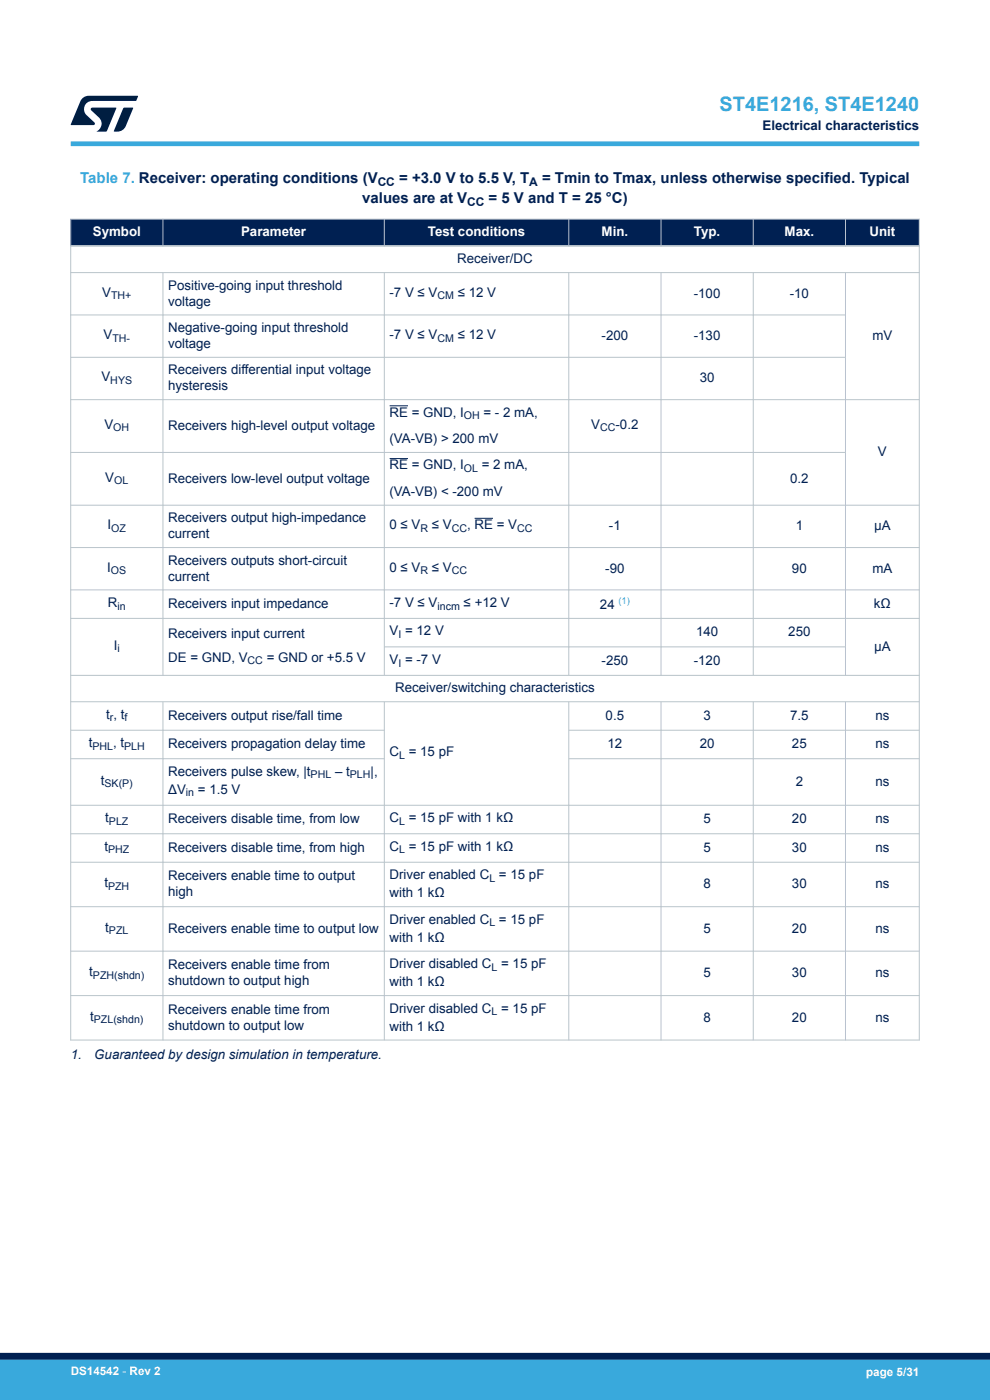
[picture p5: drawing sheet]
<svg xmlns="http://www.w3.org/2000/svg" width="210mm" height="297mm" viewBox="0 0 210 297" stroke-linecap="round" stroke-linejoin="round" font-family="sans-serif">
<defs><g id="words">
<text font-size="4.2" fill="#39a9dc" x="152.6" y="23.5">ST4E1216, ST4E1240</text>
<text font-size="3.2" fill="#39a9dc" x="17" y="38.8">Table 7. Receiver: operating conditions (V</text>
<g font-size="3.2" fill="#002052">
<text x="84.7" y="38.8">= +3.0 V to 5.5 V, T</text>
<text x="115" y="38.8">= Tmin to Tmax, unless otherwise specified. Typical</text>
<text x="76.9" y="43.1">values are at V</text>
<text x="103.6" y="43.1">= 5 V and T = 25 °C)</text>
</g>
<g font-size="2.8" fill="#002052">
<text x="161.7" y="27.5">Electrical characteristics</text>
<text x="97" y="55.8">Receiver/DC</text>
<text x="21.7" y="62.9">V</text>
<text x="35.7" y="61.4">Positive-going input threshold</text>
<text x="35.7" y="64.8">voltage</text>
<text x="82.6" y="62.9">-7 V ≤ V</text>
<text x="97.1" y="62.9">≤ 12 V</text>
<text x="147.2" y="63.1">-100</text>
<text x="167.5" y="63.1">-10</text>
<text x="22" y="71.9">V</text>
<text x="35.7" y="70.4">Negative-going input threshold</text>
<text x="82.6" y="71.9">-7 V ≤ V</text>
<text x="97.1" y="71.9">≤ 12 V</text>
<text x="35.7" y="73.8">voltage</text>
<text x="127.6" y="72.1">-200</text>
<text x="147.2" y="72.1">-130</text>
<text x="185.1" y="72.1">mV</text>
<text x="21.5" y="80.9">V</text>
<text x="35.7" y="79.4">Receivers differential input voltage</text>
<text x="35.7" y="82.8">hysteresis</text>
<text x="148.4" y="81.1">30</text>
<text x="82.6" y="88.4">RE = GND, I</text>
<text x="102.6" y="88.4">= - 2 mA,</text>
<text x="22.1" y="91">V</text>
<text x="35.7" y="91.2">Receivers high-level output voltage</text>
<text x="82.6" y="94">(VA-VB) &gt; 200 mV</text>
<text x="125.4" y="91">V</text>
<text x="130.6" y="91">-0.2</text>
<text x="82.6" y="99.6">RE = GND, I</text>
<text x="102.2" y="99.6">= 2 mA,</text>
<text x="186.2" y="96.8">V</text>
<text x="22.3" y="102.2">V</text>
<text x="35.7" y="102.4">Receivers low-level output voltage</text>
<text x="82.6" y="105.2">(VA-VB) &lt; -200 mV</text>
<text x="167.6" y="102.4">0.2</text>
<text x="22.8" y="112.3">I</text>
<text x="35.7" y="110.8">Receivers output high-impedance</text>
<text x="82.6" y="112.3">0 ≤ V</text>
<text x="91.6" y="112.3">≤ V</text>
<text x="99.1" y="112.3">, RE = V</text>
<text x="129.2" y="112.5">-1</text>
<text x="168.8" y="112.5">1</text>
<text x="185.4" y="112.5">µA</text>
<text x="35.7" y="114.2">current</text>
<text x="35.7" y="119.8">Receivers outputs short-circuit</text>
<text x="22.8" y="121.2">I</text>
<text x="35.7" y="123.2">current</text>
<text x="82.6" y="121.2">0 ≤ V</text>
<text x="91.6" y="121.2">≤ V</text>
<text x="128.4" y="121.5">-90</text>
<text x="168" y="121.5">90</text>
<text x="185.1" y="121.5">mA</text>
<text x="22.9" y="128.8">R</text>
<text x="35.7" y="129">Receivers input impedance</text>
<text x="82.6" y="128.8">-7 V ≤ V</text>
<text x="98.4" y="128.8">≤ +12 V</text>
<text x="127.3" y="129.1">24</text>
<text x="185.4" y="129">kΩ</text>
<text x="24.1" y="137.8">I</text>
<text x="35.7" y="135.2">Receivers input current</text>
<text x="82.6" y="134.8">V = 12 V</text>
<text x="147.6" y="135">140</text>
<text x="167.2" y="135">250</text>
<text x="35.7" y="140.4">DE = GND, V</text>
<text x="56.6" y="140.4">= GND or +5.5 V</text>
<text x="82.6" y="140.8">V = -7 V</text>
<text x="127.6" y="141.1">-250</text>
<text x="147.2" y="141.1">-120</text>
<text x="185.4" y="138">µA</text>
<text x="83.8" y="146.9">Receiver/switching characteristics</text>
<text x="22.5" y="152.5">t , t</text>
<text x="35.7" y="152.7">Receivers output rise/fall time</text>
<text x="128.5" y="152.7">0.5</text>
<text x="149.2" y="152.7">3</text>
<text x="167.6" y="152.7">7.5</text>
<text x="185.7" y="152.7">ns</text>
<text x="18.8" y="158.5">t</text>
<text x="24" y="158.5">, t</text>
<text x="35.7" y="158.7">Receivers propagation delay time</text>
<text x="82.6" y="160.4">C</text>
<text x="86.7" y="160.4">= 15 pF</text>
<text x="128.9" y="158.7">12</text>
<text x="148.4" y="158.7">20</text>
<text x="168" y="158.7">25</text>
<text x="185.7" y="158.7">ns</text>
<text x="21.4" y="166.5">t</text>
<text x="35.7" y="164.6">Receivers pulse skew, |t</text>
<text x="71.1" y="164.6">– t</text>
<text x="78.6" y="164.6">|,</text>
<text x="168.8" y="166.7">2</text>
<text x="185.7" y="166.7">ns</text>
<text x="35.7" y="168.4">ΔV</text>
<text x="42" y="168.4">= 1.5 V</text>
<text x="22.3" y="174.4">t</text>
<text x="35.7" y="174.7">Receivers disable time, from low</text>
<text x="82.6" y="174.4">C</text>
<text x="86.7" y="174.4">= 15 pF with 1 kΩ</text>
<text x="149.2" y="174.7">5</text>
<text x="168" y="174.7">20</text>
<text x="185.7" y="174.7">ns</text>
<text x="22.1" y="180.5">t</text>
<text x="35.7" y="180.7">Receivers disable time, from high</text>
<text x="82.6" y="180.5">C</text>
<text x="86.7" y="180.5">= 15 pF with 1 kΩ</text>
<text x="149.2" y="180.7">5</text>
<text x="168" y="180.7">30</text>
<text x="185.7" y="180.7">ns</text>
<text x="22.1" y="188.2">t</text>
<text x="35.7" y="186.8">Receivers enable time to output</text>
<text x="35.7" y="190.1">high</text>
<text x="82.6" y="186.5">Driver enabled C</text>
<text x="82.6" y="190.4">with 1 kΩ</text>
<text x="105.8" y="186.5">= 15 pF</text>
<text x="149.2" y="188.4">8</text>
<text x="168" y="188.4">30</text>
<text x="185.7" y="188.4">ns</text>
<text x="22.3" y="197.7">t</text>
<text x="35.7" y="197.9">Receivers enable time to output low</text>
<text x="82.6" y="196">Driver enabled C</text>
<text x="105.8" y="196">= 15 pF</text>
<text x="149.2" y="197.9">5</text>
<text x="168" y="197.9">20</text>
<text x="185.7" y="197.9">ns</text>
<text x="82.6" y="199.8">with 1 kΩ</text>
<text x="18.9" y="207.1">t</text>
<text x="35.7" y="205.6">Receivers enable time from</text>
<text x="35.7" y="209">shutdown to output high</text>
<text x="82.6" y="205.4">Driver disabled C</text>
<text x="82.6" y="209.2">with 1 kΩ</text>
<text x="106.3" y="205.4">= 15 pF</text>
<text x="149.2" y="207.3">5</text>
<text x="168" y="207.3">30</text>
<text x="185.7" y="207.3">ns</text>
<text x="35.7" y="215">Receivers enable time from</text>
<text x="82.6" y="214.8">Driver disabled C</text>
<text x="106.3" y="214.8">= 15 pF</text>
<text x="19.1" y="216.5">t</text>
<text x="35.7" y="218.4">shutdown to output low</text>
<text x="82.6" y="218.7">with 1 kΩ</text>
<text x="149.2" y="216.7">8</text>
<text x="168" y="216.7">20</text>
<text x="185.7" y="216.7">ns</text>
<text x="15" y="224.7">1.</text>
<text x="20" y="224.7">Guaranteed by design simulation in temperature.</text>
</g>
<g font-size="2.8" fill="#fff">
<text x="19.7" y="50.1">Symbol</text>
<text x="51.1" y="50.1">Parameter</text>
<text x="90.8" y="50.1">Test conditions</text>
<text x="127.6" y="50.1">Min.</text>
<text x="147.2" y="50.1">Typ.</text>
<text x="166.4" y="50.1">Max.</text>
<text x="184.4" y="50.1">Unit</text>
</g>
<g font-size="2.5" fill="#002052">
<text x="80.1" y="39.5">CC</text>
<text x="112.3" y="39.5">A</text>
<text x="99.1" y="43.7">CC</text>
</g>
<g font-size="2.5" fill="#fff">
<text x="15" y="291.6">DS14542 - Rev 2</text>
<text x="183.7" y="291.9">page 5/31</text>
</g>
<g font-size="2.3" fill="#002052">
<text x="23.6" y="63.5">TH+</text>
<text x="92.8" y="63.5">CM</text>
<text x="23.8" y="72.5">TH-</text>
<text x="92.8" y="72.5">CM</text>
<text x="23.4" y="81.4">HYS</text>
<text x="98.4" y="89">OH</text>
<text x="24" y="91.5">OH</text>
<text x="127.3" y="91.5">CC</text>
<text x="98.4" y="100.2">OL</text>
<text x="24.2" y="102.7">OL</text>
<text x="23.6" y="112.8">OZ</text>
<text x="89.2" y="112.8">R</text>
<text x="95.8" y="112.8">CC</text>
<text x="109.7" y="112.8">CC</text>
<text x="23.5" y="121.8">OS</text>
<text x="89.2" y="121.8">R</text>
<text x="95.8" y="121.8">CC</text>
<text x="24.9" y="129.3">in</text>
<text x="92.8" y="129.3">incm</text>
<text x="84.5" y="135.4">I</text>
<text x="24.9" y="138.4">i</text>
<text x="52.5" y="141">CC</text>
<text x="84.5" y="141.4">I</text>
<text x="23.3" y="153">r</text>
<text x="26.4" y="153">f</text>
<text x="19.6" y="159.1">PHL</text>
<text x="26.4" y="159.1">PLH</text>
<text x="84.7" y="161">L</text>
<text x="22.2" y="167.1">SK(P)</text>
<text x="65.9" y="165.1">PHL</text>
<text x="74.2" y="165.1">PLH</text>
<text x="39.4" y="169">in</text>
<text x="23.1" y="175">PLZ</text>
<text x="84.7" y="175">L</text>
<text x="22.9" y="181.1">PHZ</text>
<text x="84.7" y="181.1">L</text>
<text x="22.9" y="188.8">PZH</text>
<text x="103.8" y="187.1">L</text>
<text x="103.8" y="196.5">L</text>
<text x="23.1" y="198.2">PZL</text>
<text x="19.7" y="207.6">PZH(shdn)</text>
<text x="104.3" y="206">L</text>
<text x="104.3" y="215.4">L</text>
<text x="19.9" y="217.1">PZL(shdn)</text>
</g>
<text font-size="2" fill="#39a9dc" x="131.2" y="128.2">(1)</text>
</g></defs>
<g fill="#002052">
<path d="M15 46.5h180v5.7h-180z" fill-rule="evenodd"/>
<path d="M15 46.5h180v5.7h-180z" fill-rule="evenodd"/>
</g>
<path d="M82.6 86.1h3.9M82.6 97.3h3.9M100.7 110h3.9" fill="none" stroke="#002052" stroke-width=".21"/>
<g fill="none" stroke="#b9c4ca" stroke-width=".21">
<path d="M14.9 46.5h180.2M14.9 57.8h180.2M15 46.4v174.3M34.6 46.4v5.9M34.6 57.8v85.6M81.5 46.4v5.9M81.5 57.8v85.6M120.7 46.4v5.9M120.7 57.8v85.6M140.2 46.4v5.9M140.2 57.8v85.6M159.8 46.4v5.9"/>
<path d="M159.8 57.8v85.6M179.3 46.4v5.9M179.3 57.8v85.6M195 46.4v174.3M14.9 66.8h164.6M14.9 75.8h164.6M14.9 96h164.6M195.1 84.8h-180.2M14.9 107.2h180.2M14.9 116.2h180.2M14.9 125.1h180.2M14.9 131.2h180.2"/>
<path d="M81.5 137.2h98M14.9 143.3h180.2M14.9 148.9h180.2M14.9 154.9h66.7M34.6 148.9v71.8M81.5 148.9v71.8M120.7 148.9v71.8M120.7 154.9h74.4M140.2 148.9v71.8M159.8 148.9v71.8M179.3 148.9v71.8M14.9 170.8h180.2"/>
<path d="M14.9 161h66.7M14.9 176.9h180.2M120.7 161h74.4M14.9 182.9h180.2M14.9 192.3h180.2M14.9 201.8h180.2M14.9 211.2h180.2M14.9 220.6h180.2"/>
</g>
<path d="M14.9 52.2h180.2" fill="none" stroke="#b9c4ca" stroke-width=".35"/>
<path d="M15 30.5h180" fill="none" stroke="#39a9dc" stroke-width="1"/>
<g fill="#001e41">
<path d="M17.6 20.8l1.2-.5 10.5 .1-.5 1h-9.2a1.74 1.74 0 0 0-1.6 1 1.74 1.74 0 0 0 .3 2l1.7 1.6 .1 .2-.1 .3h-5l2.1-5z"/>
<path d="M26.2 22.9h2.1l-1.6 3.9a1.92 1.92 0 0 1-1.8 1.1h-.7l-.1-.1z"/>
<path d="M19.4 22.9l5.2-.1 .1 .1-2.1 5h-2.1a1.85 1.85 0 0 0 .5-2.9l-1.6-1.6-.2-.2z"/>
</g>
<g fill="#39a9dc">
<path d="M0 288.4h210v8.6h-210z" fill-rule="evenodd"/>
<path d="M-.1 288.4h210.2v4.4h-210.2z" fill-rule="evenodd"/>
</g>
<path d="M0 287.7h210" fill="none" stroke="#002052" stroke-width="1.4"/>
<use href="#words"/>
</svg>
